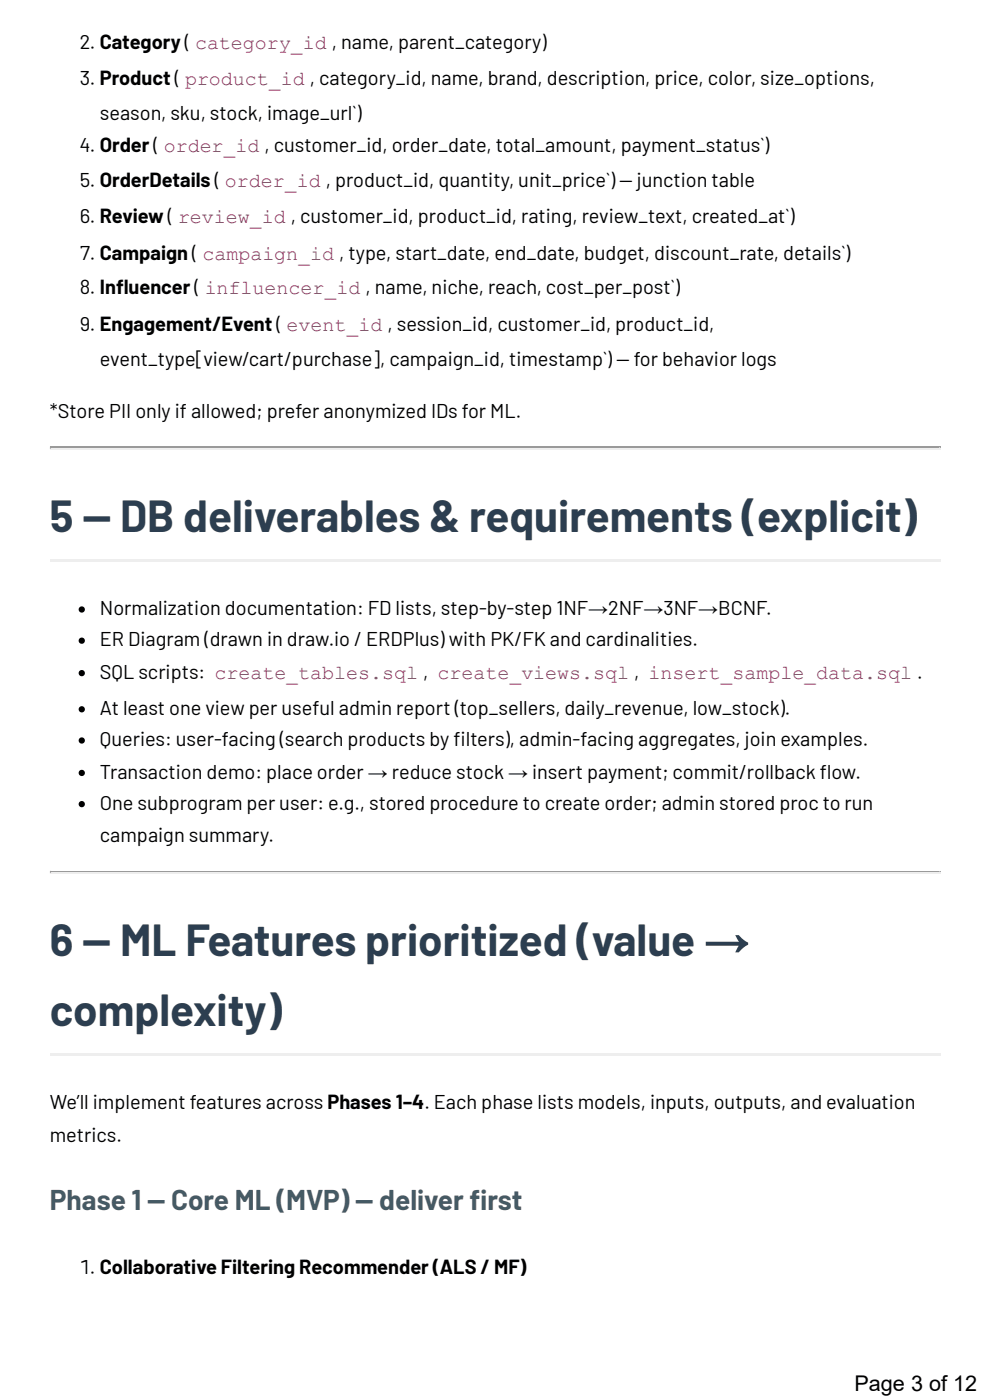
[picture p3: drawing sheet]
<svg xmlns="http://www.w3.org/2000/svg" width="210mm" height="297mm" viewBox="0 0 210 297" stroke-linecap="round" stroke-linejoin="round" font-family="sans-serif">
<defs><g id="words">
<g font-size="9.3" fill="#2c3e50">
<text x="10.6" y="112.8">5 — DB deliverables &amp; requirements (explicit)</text>
<text x="10.6" y="202.8">6 — ML Features prioritized (value</text>
<text x="149.3" y="202.8">→</text>
<text x="10.6" y="217.6">complexity)</text>
</g>
<text font-size="5.9" fill="#455a64" x="10.6" y="256.8">Phase 1 — Core ML (MVP) — deliver fi rst</text>
<text font-size="4.6" x="181.2" y="295">Page 3 of 12</text>
<g font-size="4.2">
<text x="16.9" y="10.3">2. Category (</text>
<text x="72.3" y="10.3">name, parent_category)</text>
<text x="16.9" y="18">3. Product (</text>
<text x="65.7" y="18">,</text>
<text x="67.7" y="18">category_id, name, brand, description, price, color, size_options,</text>
<text x="21.2" y="25.4">season, sku, stock, image_url`)</text>
<text x="16.9" y="32.3">4. Order (</text>
<text x="58.1" y="32.3">customer_id, order_date, total_amount, payment_status`)</text>
<text x="16.9" y="39.7">5. OrderDetails (</text>
<text x="71" y="39.7">product_id, quantity, unit_price`) — junction table</text>
<text x="16.9" y="47.4">6. Review (</text>
<text x="63.6" y="47.4">customer_id, product_id, rating, review_text, created_at`)</text>
<text x="16.9" y="55.1">7. Campaign (</text>
<text x="73.9" y="55.1">type, start_date, end_date, budget, discount_rate, details`)</text>
<text x="16.9" y="62.5">8. Infl uencer (</text>
<text x="79.5" y="62.5">name, niche, reach, cost_per_post`)</text>
<text x="16.9" y="70.1">9. Engagement/Event (</text>
<text x="82.2" y="70.1">,</text>
<text x="84.1" y="70.1">session_id, customer_id, product_id,</text>
<text x="21.2" y="77.6">event_type[view/cart/purchase], campaign_id, timestamp`) — for behavior logs</text>
<text x="10.6" y="88.7">*Store PII only if allowed; prefer anonymized IDs for ML.</text>
<text x="21.2" y="130.5">Normalization documentation: FD lists, step-by-step 1NF→2NF→3NF→BCNF.</text>
<text x="21.2" y="137.1">ER Diagram (drawn in draw.io / ERDPlus) with PK/FK and cardinalities.</text>
<text x="21.2" y="144">SQL scripts:</text>
<text x="134.5" y="144">,</text>
<text x="21.2" y="151.7">At least one view per useful admin report (top_sellers, daily_revenue, low_stock).</text>
<text x="21.2" y="158.3">Queries: user-facing (search products by fi lters), admin-facing aggregates, join examples.</text>
<text x="21.2" y="165.2">Transaction demo: place order → reduce stock → insert payment; commit/rollback fl ow.</text>
<text x="21.2" y="171.8">One subprogram per user: e.g., stored procedure to create order; admin stored proc to run</text>
<text x="21.2" y="178.7">campaign summary.</text>
<text x="10.6" y="235.3">We’ll implement features across Phases 1–4. Each phase lists models, inputs, outputs, and evaluation</text>
<text x="10.6" y="242.2">metrics.</text>
<text x="16.9" y="270.3">1 . Collaborative Filtering Recommender (ALS / MF)</text>
</g>
<g font-size="4.2" fill="#942759">
<text x="41.3" y="10.3">category_id ,</text>
<text x="39.2" y="18">product_id</text>
<text x="34.7" y="32.3">order_id ,</text>
<text x="47.7" y="39.7">order_id ,</text>
<text x="37.7" y="47.4">review_id ,</text>
<text x="42.9" y="55.1">campaign_id ,</text>
<text x="43.4" y="62.5">influencer_id ,</text>
<text x="60.8" y="70.1">event_id</text>
<text x="45.5" y="144">create_tables.sql ,</text>
<text x="92.7" y="144">create_views.sql</text>
<text x="137.5" y="144">insert_sample_data.sql .</text>
</g>
</g></defs>
<path d="M10.6 94.9h188.7" fill="none" stroke="#9a9a9a" stroke-width=".26"/>
<path d="M10.6 95.2h188.7" fill="none" stroke="#eee" stroke-width=".26"/>
<path d="M199.1 95l.2-.2v.5h-.2z" fill="#eee"/>
<path d="M10.6 94.8h.3v.2l-.3 .3z" fill="#9a9a9a"/>
<path d="M10.6 118.6h188.7v.5h-188.7z" fill="#eee"/>
<path d="M10.6 184.9h188.7" fill="none" stroke="#9a9a9a" stroke-width=".26"/>
<path d="M10.6 185.2h188.7" fill="none" stroke="#eee" stroke-width=".26"/>
<path d="M199.1 185l.2-.2v.5h-.2z" fill="#eee"/>
<path d="M10.6 184.8h.3v.2l-.3 .3z" fill="#9a9a9a"/>
<path d="M10.6 223.4h188.7v.5h-188.7z" fill="#eee"/>
<g fill="#fff">
<path d="M40.5 6.6l.5-.2h28.6a.79 .79 0 0 1 .8 .7v4.3a.79 .79 0 0 1-.8 .8h-28.6a.79 .79 0 0 1-.8-.8v-4.3z"/>
<path d="M38.3 14.3l.6-.3h25.9a.79 .79 0 0 1 .8 .8v4.3a.79 .79 0 0 1-.8 .8h-25.9a.79 .79 0 0 1-.8-.8v-4.3z"/>
<path d="M33.8 28.6l.6-.3h20.9a.79 .79 0 0 1 .8 .8v4.2a.79 .79 0 0 1-.8 .8h-20.9a.79 .79 0 0 1-.8-.8v-4.2z"/>
<path d="M46.8 36l.6-.3h20.9a.79 .79 0 0 1 .8 .8v4.3a.79 .79 0 0 1-.8 .8h-20.9a.79 .79 0 0 1-.8-.8v-4.3z"/>
<path d="M37 43.6l.6-.2h23.3a.79 .79 0 0 1 .8 .8v4.2a.79 .79 0 0 1-.8 .8h-23.3a.79 .79 0 0 1-.8-.8v-4.2z"/>
<path d="M42.1 51.3l.5-.2h28.6a.79 .79 0 0 1 .8 .8v4.2a.79 .79 0 0 1-.8 .8h-28.6a.79 .79 0 0 1-.8-.8v-4.2z"/>
<path d="M42.6 58.7l.5-.2h33.7a.79 .79 0 0 1 .8 .8v4.2a.79 .79 0 0 1-.8 .8h-33.7a.79 .79 0 0 1-.8-.8v-4.2z"/>
<path d="M60.1 66.4l.5-.2h20.7a.79 .79 0 0 1 .8 .8v4.2a.79 .79 0 0 1-.8 .8h-20.7a.79 .79 0 0 1-.8-.8v-4.2z"/>
</g>
<g fill="#000">
<circle cx="17.3" cy="135.9" r=".66"/>
<circle cx="17.3" cy="129.3" r=".66"/>
<circle cx="17.3" cy="142.8" r=".66"/>
</g>
<g fill="#fff">
<path d="M44.7 140.3l.6-.3h43.6a.79 .79 0 0 1 .8 .8v4.3a.79 .79 0 0 1-.8 .7h-43.6a.79 .79 0 0 1-.8-.7v-4.3z"/>
<path d="M91.8 140.3l.6-.3h41.3a.79 .79 0 0 1 .8 .8v4.3a.79 .79 0 0 1-.8 .7h-41.3a.79 .79 0 0 1-.8-.7v-4.3z"/>
<path d="M136.6 140.3l.5-.3h56.7a.79 .79 0 0 1 .8 .8v4.3a.79 .79 0 0 1-.8 .7h-56.7a.79 .79 0 0 1-.8-.7v-4.3z"/>
</g>
<g fill="#000">
<circle cx="17.3" cy="150.5" r=".66"/>
<circle cx="17.3" cy="157.1" r=".66"/>
<circle cx="17.3" cy="164" r=".66"/>
<circle cx="17.3" cy="170.6" r=".66"/>
</g>
<use href="#words"/>
</svg>
